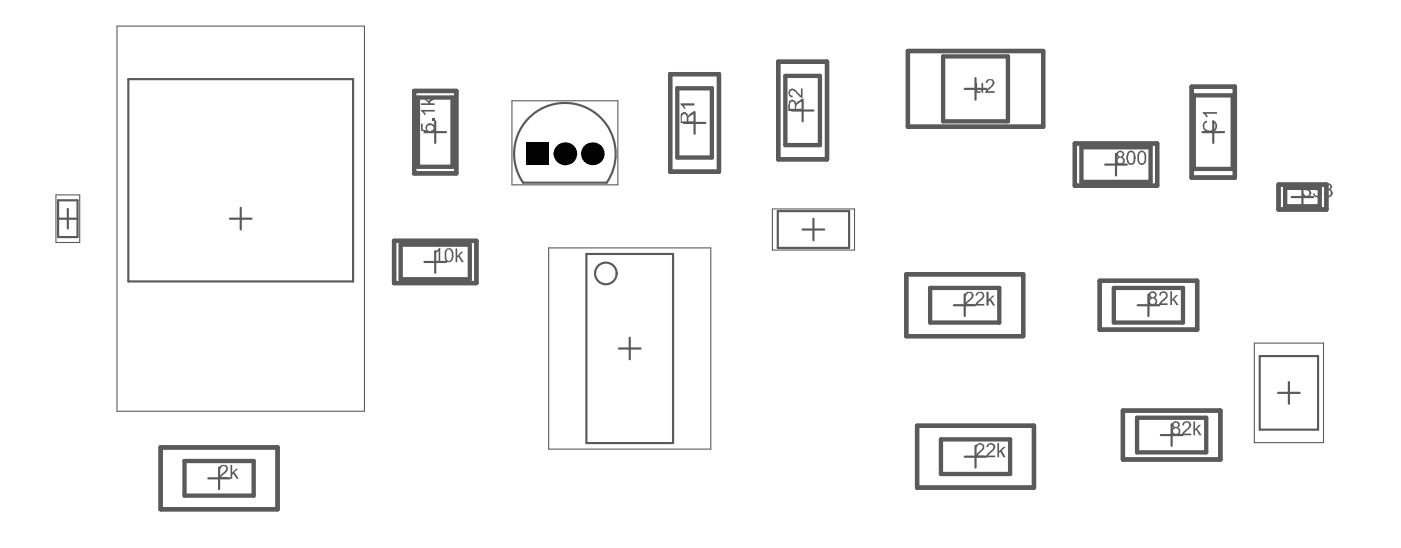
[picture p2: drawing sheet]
<svg xmlns="http://www.w3.org/2000/svg" width="216mm" height="84mm" viewBox="0 0 216 84" stroke-linecap="round" stroke-linejoin="round" font-family="sans-serif">
<g fill="none" stroke="#5a5a5a" stroke-width=".33">
<path d="M19.7 12.2h34.6v31.1h-34.6zM67 18.7v3.3M81.6 17.9a7.8 7.8 0 0 1 10.5-.1 7.8 7.8 0 0 1 1.2 10.3h-12.8a7.8 7.8 0 0 1 1.1-10.2zM105.2 18.9h3.3M106.9 17.2v3.4M121.8 17h3.4M123.5 15.3v3.4M148.4 13.7h3.4M150.1 12v3.3M186.7 18.7v3.3M8.9 33.6h3M8.9 30.8h3v5.7h-3z"/>
<path d="M10.4 32.2v2.9M35.4 33.6h3.3M37 32v3.3M65.3 20.3h3.3M67 38.6v3.4M85.2 23.7h3.4M86.9 22v3.3M90.2 39.1h13.4v29.1h-13.4zM119.7 32.5h10.9v5.6h-10.9zM123.5 35.3h3.3M125.2 33.6v3.4M170 25.3h3.4"/>
<path d="M171.7 23.7v3.3M185 20.3h3.3M198.7 30.3h3.3M200.4 28.7v3.3M65.3 40.3h3.3M95.2 53.6h3.3M96.9 52v3.3M146.8 47h3.3M148.4 45.3v3.3M175 47h3.4M176.7 45.3v3.3M193.8 54.8h9v11.3h-9z"/>
<path d="M198.3 58.8v3.3M32 73.6h3.4M33.7 71.9v3.4M148.4 70.3h3.4M150.1 68.6v3.3M178.6 66.9h3.3M180.3 65.3v3.3M196.6 60.4h3.4"/>
<circle cx="93.2" cy="42.1" r="1.66"/>
</g>
<path d="M18 4h38.1v59.3h-38.1zM78.8 15.5h16.3v12.9h-16.3zM8.6 30h3.7v7.3h-3.7zM84.4 38.1h25v31h-25zM118.8 32.2h12.7v6.3h-12.7zM193 52.8h10.6v15.3h-10.6z" fill="none" stroke="#5a5a5a" stroke-width=".17"/>
<g fill="none" stroke="#5a5a5a" stroke-width=".67">
<path d="M63.7 14h6.5v12.7h-6.5zM103.1 11.4h7.5v15h-7.5zM119.7 9.5h7.5v15h-7.5zM139.7 7.8h20.8v11.7h-20.8zM183.3 13.3h6.7v14h-6.7zM60.6 37.1h12.7v6.5h-12.7zM165.4 22.1h12.6v6.5h-12.6zM196.7 28.4h7.4v3.8h-7.4zM139.4 42.2h18v9.5h-18zM169.2 43.2h15v7.5h-15zM24.7 68.8h18v9.6h-18zM141.1 65.5h18v9.5h-18z"/>
<path d="M172.8 63.2h15v7.5h-15z"/>
</g>
<g fill="#5a5a5a">
<path d="M64.8 19h.2v1h.6a.56 .56 0 0 1 .2-.9 .71 .71 0 0 1 1 .2 .71 .71 0 0 1-.2 1l-.3 .1v-.3a.43 .43 0 0 0 .4-.5l-.1-.1a.49 .49 0 0 0-.7-.1 .49 .49 0 0 0 0 .7v.2l-1.1-.2z"/>
<path d="M66.6 18.3h.3v.3h-.3z"/>
<path d="M64.8 16.9h2.1v.3h-1.7l.3 .5h-.2l-.2-.4-.3-.2z"/>
<path d="M65.4 15l.5 .6 1-.7v.3l-.8 .5 .2 .2h.6v.2h-2.1v-.2h1.2l-.6-.6z"/>
<path d="M121.4 13.8a.61 .61 0 0 1 1 .1l.8 .8v-1.1h.3v1.5h-.3l-.2-.2-.5-.7a.67 .67 0 0 0-.8-.2l-.2 .2a.43 .43 0 0 0 .5 .5v.3a.66 .66 0 0 1-.6-1z"/>
<path d="M104.7 15.9h2.1v.3h-1.7l.4 .5h-.3l-.1-.3a.45 .45 0 0 1-.4-.5z"/>
<path d="M67 38.6h.1l.5-.5h.1v2.2h-.2v-1.7l-.6 .4z"/>
<path d="M70.1 38.2h.3v1.2l.5-.7h.4l-.6 .6 .7 1h-.4l-.5-.8-.1 .2v.6h-.3z"/>
<path d="M34 71.6a.69 .69 0 0 1 1 .2 .69 .69 0 0 1-.4 1l-.6 .6h1v.2h-1.3a1.4 1.4 0 0 1 .8-1v-.1a.45 .45 0 0 0 .1-.7 .47 .47 0 0 0-.6 .3h-.3z"/>
<path d="M35.5 71.5h.2v1.2l.6-.6h.4l-.6 .5 .6 1h-.3l-.5-.7-.2 .2v.5h-.2z"/>
<path d="M178.5 45a.68 .68 0 0 1 .9-.1 .68 .68 0 0 1 .2 .8l-1 1h1v.2h-1.3a2.14 2.14 0 0 1 .9-1.1 .42 .42 0 0 0 .1-.6 .42 .42 0 0 0-.7 0v.3l-.3-.1z"/>
<path d="M180.1 44.8h.2v1.3l.6-.7h.3l-.5 .6 .6 .9h-.3l-.5-.7-.2 .1v.6h-.2z"/>
<path d="M148.6 45a.79 .79 0 0 1 1.1 .2l.1 .2-.1 .2a1.65 1.65 0 0 1-.9 1l-.1 .2h1.1v.2h-1.4v-.1a1.34 1.34 0 0 1 .8-.9v-.1a.44 .44 0 0 0 .2-.7 .44 .44 0 0 0-.7 0v.3h-.2v-.3z"/>
<path d="M150.4 44.9h.1a.66 .66 0 0 1 .9 .3 .66 .66 0 0 1-.3 .9l-.7 .7h1v.2h-1.3v-.1a2.14 2.14 0 0 1 .9-1.1 .41 .41 0 0 0 0-.6 .41 .41 0 0 0-.6 .1l-.1 .2h-.2l.1-.3z"/>
<path d="M151.8 44.9h.3v1.2l.6-.6h.3l-.6 .5 .7 1h-.3l-.5-.7-.2 .1v.6h-.3z"/>
<path d="M150.1 12.8h.2v.8a.35 .35 0 0 0 .2 .4 .35 .35 0 0 0 .4 0l.1-.1v-1.1h.3v1.5h-.2v-.3a.63 .63 0 0 1-1 0z"/>
<path d="M151.9 12.3a.79 .79 0 0 1 1 .2 .42 .42 0 0 1 0 .6l-1 .9h1.1v.3h-1.4v-.1a1.34 1.34 0 0 1 .8-.9v-.1a.44 .44 0 0 0 .3-.5 .44 .44 0 0 0-.5-.4l-.3 .2v.3h-.2v-.3z"/>
<path d="M150.2 68.3h.1a.66 .66 0 0 1 .7-.1 .66 .66 0 0 1 .4 .6 .45 .45 0 0 1-.3 .5l-.7 .8h1v.2h-1.3v-.3l.3-.3a1.35 1.35 0 0 0 .8-1.1l-.3-.2a.46 .46 0 0 0-.6 .4l-.2-.1z"/>
<path d="M152 68.2h.1a.66 .66 0 0 1 .9 .3 .66 .66 0 0 1-.3 .9l-.7 .7h1.1v.2h-1.4a1.74 1.74 0 0 1 1-1.1v-.1a.41 .41 0 0 0-.1-.7 .41 .41 0 0 0-.6 .4l-.2-.1z"/>
<path d="M153.5 68.2h.2v1.2l.7-.7h.3l-.6 .6 .6 1h-.3l-.5-.8-.2 .2v.6h-.2z"/>
<path d="M182.1 64.9h.1a.52 .52 0 0 1 .6 0h.1a.61 .61 0 0 1 .4 .5 .61 .61 0 0 1-.4 .6l-.7 .7h1.1v.3h-1.5v-.1a1.54 1.54 0 0 1 1-1 .44 .44 0 0 0 .1-.6 .44 .44 0 0 0-.6-.2l-.1 .1v.2h-.3v-.2z"/>
<path d="M183.6 64.9h.3v1.1l.6-.6h.3l-.6 .6 .7 1h-.4l-.5-.9-.1 .2v.7h-.3z"/>
<path d="M185.3 18.7l.3-.2 .1 .4a.59 .59 0 0 0-.4 .5 .59 .59 0 0 0 .3 .6h.3a.92 .92 0 0 0 1.1-.4v-.2a.46 .46 0 0 0-.4-.5l-.1-.1 .1-.3a.96 .96 0 0 1 .6 1.1 .96 .96 0 0 1-1.1 .8 1.06 1.06 0 0 1-1-1.5z"/>
<path d="M185 17.2h2.2v.3h-1.7l.4 .5h-.4v-.2l-.5-.4z"/>
<path d="M200.7 28.2h.1a.52 .52 0 0 1 .6 .1l.2 .2v.5l-.3 .2 .2 .1a.65 .65 0 0 1 .1 .8 .65 .65 0 0 1-.8 .3 .59 .59 0 0 1-.5-.6h.3l.1 .1a.43 .43 0 0 0 .6 .2 .43 .43 0 0 0 .1-.6 .43 .43 0 0 0-.6-.2l.1-.2a.36 .36 0 0 0 .5-.3 .36 .36 0 0 0-.3-.4 .36 .36 0 0 0-.4 .3h-.4z"/>
<path d="M202.3 28.2a.85 .85 0 0 1 1 .4v.3l-.3 .3h.1a.67 .67 0 0 1-.1 1.1 .67 .67 0 0 1-1-.5h.3a.42 .42 0 0 0 .4 .4v-.1a.42 .42 0 0 0 .4-.4 .42 .42 0 0 0-.4-.4h-.2v-.2a.36 .36 0 0 0 .5-.4 .36 .36 0 0 0-.6-.2l-.1 .2h-.3z"/>
<path d="M204 28.2a.61 .61 0 0 1 .7 .1 .61 .61 0 0 1 .2 .7l-.3 .2a.62 .62 0 0 1 .4 .7 .62 .62 0 0 1-.7 .5h-.2a.43 .43 0 0 1-.4-.6h-.1h.4l.1 .3a.44 .44 0 0 0 .6-.3 .44 .44 0 0 0-.4-.5h-.2l.2-.2a.34 .34 0 0 0 .3-.3 .34 .34 0 0 0-.2-.4h-.1a.3 .3 0 0 0-.3 .3h-.3z"/>
<path d="M121.7 15.6l-.2 .3v.8h.8v-.6a.45 .45 0 0 0-.3-.5zM121.4 15.5h.1a.57 .57 0 0 1 .7-.1 .57 .57 0 0 1 .3 .6l.3-.4 .7-.5v.5l-.6 .3a.45 .45 0 0 0-.4 .5v.3h1v.4h-2.2v-1h.1z"/>
<path d="M105.1 17.6l-.2 .3v.8h.8l-.1-1-.3-.2zM104.8 17.4a.58 .58 0 0 1 .7-.1 .58 .58 0 0 1 .3 .5l.1-.1 .9-.6v.3l-.6 .4a.45 .45 0 0 0-.3 .5v.4h.9v.2h-2.1z"/>
<path d="M68.9 38.4a1.75 1.75 0 0 0-.2 1.3v.1a.34 .34 0 0 0 .4 .4 .34 .34 0 0 0 .3-.4 1.47 1.47 0 0 0-.1-1.3zM68.7 38.2a.76 .76 0 0 1 1.1 .8 1.2 1.2 0 0 1-.5 1.3 .82 .82 0 0 1-.9-1.1v-.6z"/>
<path d="M177.1 45.1v.1a.28 .28 0 0 0-.1 .3 .28 .28 0 0 0 .3 .2h.1a.36 .36 0 0 0 .3-.4 .36 .36 0 0 0-.5-.2zM176.9 46.4a.45 .45 0 0 0 .9 0 .45 .45 0 0 0-.9 0zM176.9 44.9a.68 .68 0 0 1 .8 0 .68 .68 0 0 1 .2 .7v.1l-.3 .1h.1a.63 .63 0 0 1 .3 .8 .63 .63 0 0 1-.7 .4 .45 .45 0 0 1-.5-.3l-.1-.2a.53 .53 0 0 1 .3-.7 .52 .52 0 0 1-.1-.8z"/>
<path d="M172 23.8a.35 .35 0 0 0 .7 0 .35 .35 0 0 0-.7 0zM172.2 24.3v.1a.41 .41 0 0 0-.2 .5 .41 .41 0 0 0 .6 .2 .41 .41 0 0 0 .1-.6l-.1-.1zM172 23.3h.1a.52 .52 0 0 1 .7 0v.1a.42 .42 0 0 1 .2 .5 .42 .42 0 0 1-.4 .3 .61 .61 0 0 1 .5 .7 .61 .61 0 0 1-.7 .5 .62 .62 0 0 1-.7-.5 .62 .62 0 0 1 .3-.7 .54 .54 0 0 1 0-.9z"/>
<path d="M173.7 23.5a1.62 1.62 0 0 0 .1 1.6h.1a.43 .43 0 0 0 .5-.4v-.6a.47 .47 0 0 0-.1-.5 .47 .47 0 0 0-.6-.1zM173.6 23.3a.71 .71 0 0 1 .8 0 .71 .71 0 0 1 .3 .7v.1v.5a.64 .64 0 0 1-.6 .8 .64 .64 0 0 1-.7-.7 1.85 1.85 0 0 1 .2-1.4z"/>
<path d="M175.5 23.4a1.65 1.65 0 0 0-.1 1.6 .35 .35 0 0 0 .4 .1 .35 .35 0 0 0 .2-.3h.1a1.96 1.96 0 0 0-.3-1.4zM175.3 23.3a.69 .69 0 0 1 .8 0 .69 .69 0 0 1 .2 .7 1.04 1.04 0 0 1-.5 1.4 .78 .78 0 0 1-.8-1v-.6a.45 .45 0 0 1 .3-.5z"/>
<path d="M180.7 65a.38 .38 0 0 0-.1 .5 .38 .38 0 0 0 .5 .2 .38 .38 0 0 0 .1-.5l-.1-.2zM180.5 66.3a.46 .46 0 0 0 .9 0 .46 .46 0 0 0-.9 0zM180.6 64.9a.63 .63 0 0 1 .9 .5v.2l-.3 .2a.64 .64 0 0 1 .4 .8 .64 .64 0 0 1-.9 .4 .61 .61 0 0 1-.5-.6 .61 .61 0 0 1 .5-.6h-.1a.55 .55 0 0 1 0-.9z"/>
</g>
<g fill="none" stroke="#5a5a5a" stroke-width=".67">
<path d="M63.7 14h6.5v12.7h-6.5zM64.3 15h5.3v10.7h-5.3zM103.1 11.4h7.5v15h-7.5zM104.2 13.6h5.3v10.6h-5.3zM119.7 9.5h7.5v15h-7.5zM120.8 11.7h5.3v10.6h-5.3zM139.7 7.8h20.8v11.7h-20.8zM145.1 8.7h10v10h-10zM183.3 13.3h6.7v14h-6.7zM183.7 14.7h6v11.3h-6zM60.6 37.1h12.7v6.5h-12.7zM61.6 37.6h10.7v5.4h-10.7z"/>
<path d="M165.4 22.1h12.6v6.5h-12.6zM166.4 22.7h10.6v5.3h-10.6zM196.7 28.4h7.4v3.8h-7.4zM197.7 28.9h5.3v2.8h-5.3zM139.4 42.2h18v9.5h-18zM143.1 44.3h10.6v5.3h-10.6zM169.2 43.2h15v7.5h-15zM171.4 44.3h10.6v5.3h-10.6zM24.7 68.8h18v9.6h-18zM28.4 70.9h10.6v5.4h-10.6zM141.1 65.5h18v9.5h-18zM144.8 67.6h10.6v5.3h-10.6z"/>
<path d="M172.8 63.2h15v7.5h-15zM174.9 64.3h10.7v5.3h-10.7z"/>
</g>
<g fill="#000">
<circle cx="86.9" cy="23.7" r="1.75"/>
<circle cx="91.1" cy="23.7" r="1.75"/>
</g>
<path d="M80.9 21.9h3.5v3.5h-3.5z" fill-rule="evenodd" fill="#000"/>
</svg>
